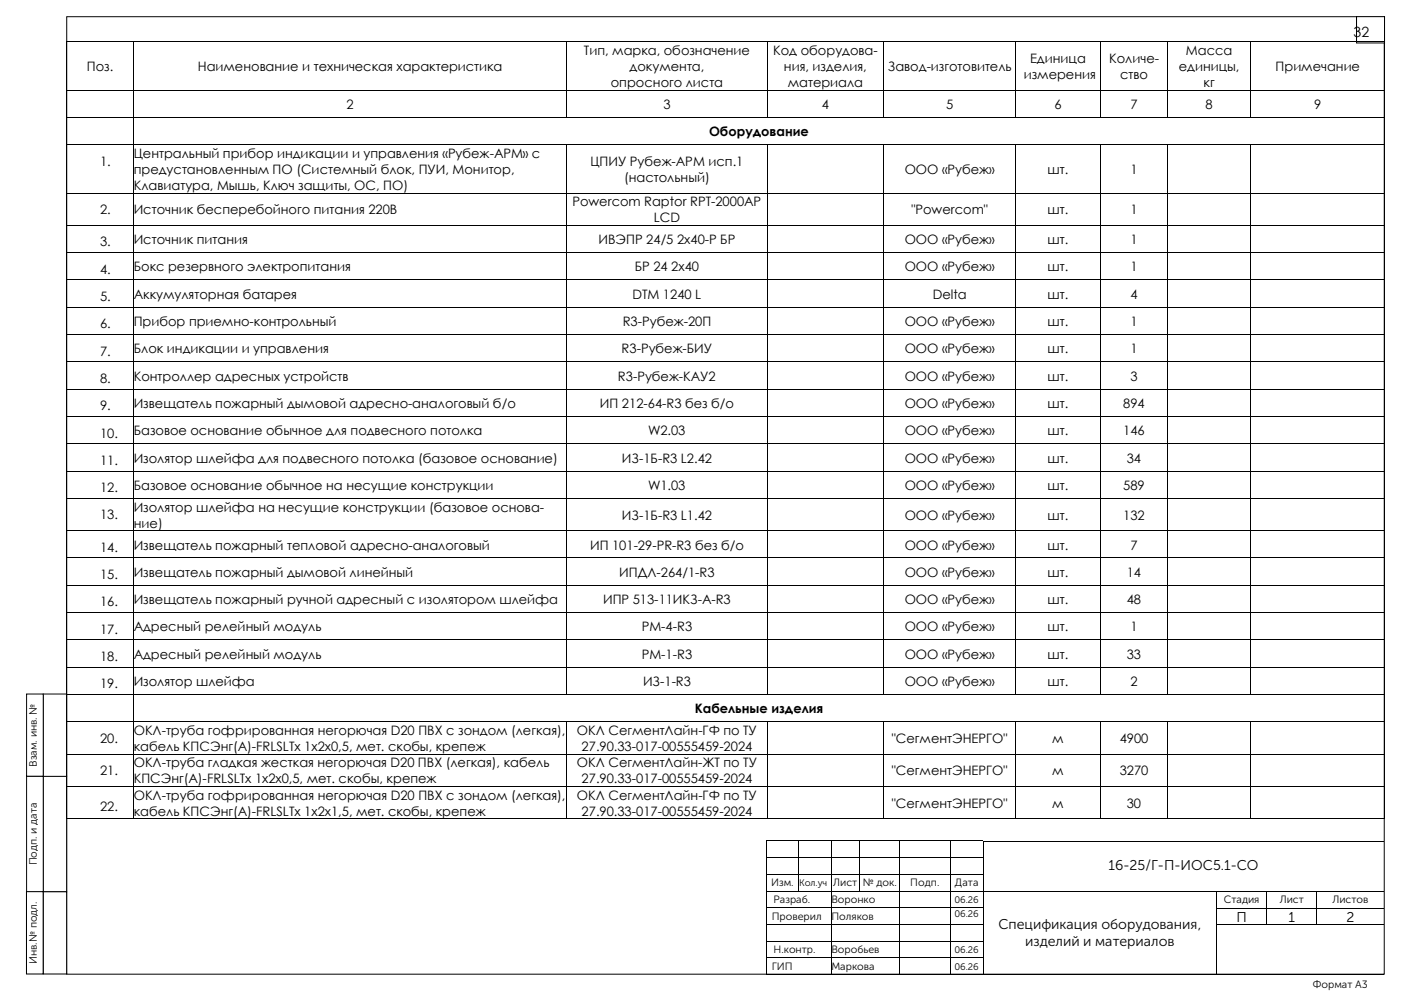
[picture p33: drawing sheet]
<svg xmlns="http://www.w3.org/2000/svg" width="420mm" height="297mm" viewBox="0 0 420 297" stroke-linecap="round" stroke-linejoin="round" font-family="sans-serif">
<defs><g id="words">
<g font-size="4.2">
<text x="405.8" y="11.1">32</text>
<text x="332.4" y="260.7">16-25/Г-П-ИОС5.1-СО</text>
<text x="299.3" y="278.6">Спецификация оборудования,</text>
<text x="370.7" y="276.3">П</text>
<text x="386.3" y="276.3">1</text>
<text x="403.7" y="276.3">2</text>
<text x="307.4" y="283.7">изделий и материалов</text>
</g>
<g font-size="3.9">
<text x="175" y="16.6">Тип, марка, обозначение</text>
<text x="231.8" y="16.6">Код оборудова-</text>
<text x="355.6" y="16.6">Масса</text>
<text x="26" y="21.3">Поз.</text>
<text x="59.3" y="21.3">Наименование и техническая характеристика</text>
<text x="188.8" y="21.3">документа,</text>
<text x="235" y="21.3">ния, изделия,</text>
<text x="266.2" y="21.3">Завод-изготовитель</text>
<text x="306.9" y="23.7">измерения</text>
<text x="308.8" y="19">Единица</text>
<text x="332.5" y="19">Количе-</text>
<text x="335.8" y="23.7">ство</text>
<text x="353.4" y="21.3">единицы,</text>
<text x="382.4" y="21.3">Примечание</text>
<text x="183.1" y="26.1">опросного листа</text>
<text x="236.2" y="26.1">материала</text>
<text x="360.8" y="26.1">кг</text>
<text x="103.9" y="32.6">2</text>
<text x="198.9" y="32.6">3</text>
<text x="246.4" y="32.6">4</text>
<text x="283.6" y="32.6">5</text>
<text x="316.1" y="32.6">6</text>
<text x="338.9" y="32.6">7</text>
<text x="361.4" y="32.6">8</text>
<text x="394" y="32.6">9</text>
<text x="212.6" y="40.9">Оборудование</text>
<text x="40.1" y="47.4">Центральный прибор индикации и управления «Рубеж-АРМ» с</text>
<text x="30" y="49.7">1.</text>
<text x="40.1" y="52.2">предустановленным ПО (Системный блок, ПУИ, Монитор,</text>
<text x="177" y="49.8">ЦПИУ Рубеж-АРМ исп.1</text>
<text x="271.2" y="52.2">ООО «Рубеж»</text>
<text x="314.1" y="52.2">шт.</text>
<text x="338.9" y="52.2">1</text>
<text x="40.1" y="56.9">Клавиатура, Мышь, Ключ защиты, ОС, ПО)</text>
<text x="187.1" y="54.5">(настольный)</text>
<text x="30" y="64.2">2.</text>
<text x="40.1" y="64.2">Источник бесперебойного питания 220В</text>
<text x="171.6" y="61.8">Powercom Raptor RPT-2000AP</text>
<text x="273.3" y="64.2">&quot;Powercom&quot;</text>
<text x="314.1" y="64.2">шт.</text>
<text x="338.9" y="64.2">1</text>
<text x="196" y="66.6">LCD</text>
<text x="30" y="73.9">3.</text>
<text x="40.1" y="73.2">Источник питания</text>
<text x="179.5" y="73.2">ИВЭПР 24/5 2x40-Р БР</text>
<text x="271.2" y="73.2">ООО «Рубеж»</text>
<text x="314.1" y="73.2">шт.</text>
<text x="338.9" y="73.2">1</text>
<text x="30" y="82">4.</text>
<text x="40.1" y="81.4">Бокс резервного электропитания</text>
<text x="190.3" y="81.4">БР 24 2х40</text>
<text x="271.2" y="81.4">ООО «Рубеж»</text>
<text x="314.1" y="81.4">шт.</text>
<text x="338.9" y="81.4">1</text>
<text x="40.1" y="89.5">Аккумуляторная батарея</text>
<text x="189.6" y="89.5">DTM 1240 L</text>
<text x="279.7" y="89.5">Delta</text>
<text x="314.1" y="89.5">шт.</text>
<text x="338.9" y="89.5">4</text>
<text x="30" y="90.3">5.</text>
<text x="30" y="98.4">6.</text>
<text x="40.1" y="97.7">Прибор приемно-контрольный</text>
<text x="186.7" y="97.7">R3-Рубеж-20П</text>
<text x="271.2" y="97.7">ООО «Рубеж»</text>
<text x="314.1" y="97.7">шт.</text>
<text x="338.9" y="97.7">1</text>
<text x="30" y="106.6">7.</text>
<text x="40.1" y="105.9">Блок индикации и управления</text>
<text x="186.4" y="105.9">R3-Рубеж-БИУ</text>
<text x="271.2" y="105.9">ООО «Рубеж»</text>
<text x="314.1" y="105.9">шт.</text>
<text x="338.9" y="105.9">1</text>
<text x="30" y="114.8">8.</text>
<text x="40.1" y="114.1">Контроллер адресных устройств</text>
<text x="185.3" y="114.1">R3-Рубеж-КАУ2</text>
<text x="271.2" y="114.1">ООО «Рубеж»</text>
<text x="314.1" y="114.1">шт.</text>
<text x="338.9" y="114.1">3</text>
<text x="30" y="123">9.</text>
<text x="40.1" y="122.3">Извещатель пожарный дымовой адресно-аналоговый б/о</text>
<text x="179.9" y="122.3">ИП 212-64-R3 без б/о</text>
<text x="271.2" y="122.3">ООО «Рубеж»</text>
<text x="314.1" y="122.3">шт.</text>
<text x="336.8" y="122.3">894</text>
<text x="30" y="131.1">10.</text>
<text x="40.1" y="130.5">Базовое основание обычное для подвесного потолка</text>
<text x="194.3" y="130.5">W2.03</text>
<text x="271.2" y="130.5">ООО «Рубеж»</text>
<text x="314.1" y="130.5">шт.</text>
<text x="336.8" y="130.5">146</text>
<text x="30" y="139.4">11.</text>
<text x="40.1" y="138.6">Изолятор шлейфа для подвесного потолка (базовое основание)</text>
<text x="186.5" y="138.6">ИЗ-1Б-R3 L2.42</text>
<text x="271.2" y="138.6">ООО «Рубеж»</text>
<text x="314.1" y="138.6">шт.</text>
<text x="337.8" y="138.6">34</text>
<text x="30" y="147.5">12.</text>
<text x="40.1" y="146.8">Базовое основание обычное на несущие конструкции</text>
<text x="194.3" y="146.8">W1.03</text>
<text x="271.2" y="146.8">ООО «Рубеж»</text>
<text x="314.1" y="146.8">шт.</text>
<text x="336.8" y="146.8">589</text>
<text x="30" y="155.7">13.</text>
<text x="40.1" y="153.4">Изолятор шлейфа на несущие конструкции (базовое основа-</text>
<text x="186.5" y="155.7">ИЗ-1Б-R3 L1.42</text>
<text x="271.2" y="155.7">ООО «Рубеж»</text>
<text x="314.1" y="155.7">шт.</text>
<text x="336.8" y="155.7">132</text>
<text x="40.1" y="158.2">ние)</text>
<text x="30" y="165.4">14.</text>
<text x="40.1" y="164.7">Извещатель пожарный тепловой адресно-аналоговый</text>
<text x="176.9" y="164.7">ИП 101-29-PR-R3 без б/о</text>
<text x="271.2" y="164.7">ООО «Рубеж»</text>
<text x="314.1" y="164.7">шт.</text>
<text x="338.9" y="164.7">7</text>
<text x="30" y="173.6">15.</text>
<text x="40.1" y="172.9">Извещатель пожарный дымовой линейный</text>
<text x="185.7" y="172.9">ИПДЛ-264/1-R3</text>
<text x="271.2" y="172.9">ООО «Рубеж»</text>
<text x="314.1" y="172.9">шт.</text>
<text x="337.8" y="172.9">14</text>
<text x="30" y="181.8">16.</text>
<text x="40.1" y="181.1">Извещатель пожарный ручной адресный с изолятором шлейфа</text>
<text x="180.8" y="181.1">ИПР 513-11ИКЗ-А-R3</text>
<text x="271.2" y="181.1">ООО «Рубеж»</text>
<text x="314.1" y="181.1">шт.</text>
<text x="337.8" y="181.1">48</text>
<text x="30" y="189.9">17.</text>
<text x="40.1" y="189.3">Адресный релейный модуль</text>
<text x="192.4" y="189.3">РМ-4-R3</text>
<text x="271.2" y="189.3">ООО «Рубеж»</text>
<text x="314.1" y="189.3">шт.</text>
<text x="338.9" y="189.3">1</text>
<text x="40.1" y="197.4">Адресный релейный модуль</text>
<text x="192.4" y="197.4">РМ-1-R3</text>
<text x="271.2" y="197.4">ООО «Рубеж»</text>
<text x="314.1" y="197.4">шт.</text>
<text x="337.8" y="197.4">33</text>
<text x="30" y="198.1">18.</text>
<text x="30" y="206.3">19.</text>
<text x="40.1" y="205.6">Изолятор шлейфа</text>
<text x="192.8" y="205.6">ИЗ-1-R3</text>
<text x="271.2" y="205.6">ООО «Рубеж»</text>
<text x="314.1" y="205.6">шт.</text>
<text x="338.9" y="205.6">2</text>
<text x="208.3" y="213.8">Кабельные изделия</text>
<text x="40.1" y="220.3">ОКЛ-труба гофрированная негорючая D20 ПВХ с зондом (легкая),</text>
<text x="173" y="220.3">ОКЛ СегментЛайн-ГФ по ТУ</text>
<text x="30" y="222.7">20.</text>
<text x="40.1" y="225.1">кабель КПСЭнг(А)-FRLSLTx 1x2x0,5, мет. скобы, крепеж</text>
<text x="174.4" y="225.1">27.90.33-017-00555459-2024</text>
<text x="267.4" y="222.8">&quot;СегментЭНЕРГО&quot;</text>
<text x="315.5" y="222.8">м</text>
<text x="335.7" y="222.8">4900</text>
<text x="30" y="232.4">21.</text>
<text x="40.1" y="230">ОКЛ-труба гладкая жесткая негорючая D20 ПВХ (легкая), кабель</text>
<text x="172.9" y="230">ОКЛ СегментЛайн-ЖТ по ТУ</text>
<text x="267.4" y="232.5">&quot;СегментЭНЕРГО&quot;</text>
<text x="315.5" y="232.5">м</text>
<text x="335.7" y="232.5">3270</text>
<text x="40.1" y="234.8">КПСЭнг(А)-FRLSLTx 1x2x0,5, мет. скобы, крепеж</text>
<text x="40.1" y="239.7">ОКЛ-труба гофрированная негорючая D20 ПВХ с зондом (легкая),</text>
<text x="173" y="239.7">ОКЛ СегментЛайн-ГФ по ТУ</text>
<text x="174.4" y="234.8">27.90.33-017-00555459-2024</text>
<text x="30" y="243.2">22.</text>
<text x="40.1" y="244.5">кабель КПСЭнг(А)-FRLSLTx 1x2x1,5, мет. скобы, крепеж</text>
<text x="174.4" y="244.5">27.90.33-017-00555459-2024</text>
<text x="267.4" y="242.1">&quot;СегментЭНЕРГО&quot;</text>
<text x="315.5" y="242.1">м</text>
<text x="337.8" y="242.1">30</text>
</g>
<g font-size="3.2">
<text x="11.1" y="229.9" transform="rotate(-90 11.1 229.9)">Взам. инв. №</text>
<text x="11.1" y="259.4" transform="rotate(-90 11.1 259.4)">Подп. и дата</text>
<text x="231.2" y="265.7">Изм.</text>
<text x="249.8" y="265.7">Лист</text>
<text x="258.7" y="265.7">№ док.</text>
<text x="272.9" y="265.7">Подп.</text>
<text x="286.3" y="265.7">Дата</text>
<text x="231.4" y="275.8">Проверил</text>
<text x="231.9" y="270.8">Разраб.</text>
<text x="249.3" y="270.8">Воронко</text>
<text x="249.3" y="275.8">Поляков</text>
<text x="366.9" y="270.8">Стадия</text>
<text x="383.7" y="270.8">Лист</text>
<text x="399.5" y="270.8">Листов</text>
<text x="231.9" y="285.8">Н.контр.</text>
<text x="249.3" y="285.8">Воробьев</text>
<text x="11" y="289" transform="rotate(-90 11 289)">Инв.№ подл.</text>
<text x="231.4" y="290.8">ГИП</text>
<text x="249.3" y="290.8">Маркова</text>
<text x="393.6" y="296.2">Формат А3</text>
</g>
<g font-size="2.8">
<text x="239.6" y="265.6">Кол.уч</text>
<text x="286.1" y="270.7">06.26</text>
<text x="286.1" y="275">06.26</text>
<text x="286.1" y="285.7">06.26</text>
<text x="286.1" y="290.7">06.26</text>
</g>
</g></defs>
<g fill="#000">
<path d="M229.7 252.1l.2 .2zM229.7 252l.2 .1zM229.7 257l.2 .3zM239.3 252.1l.3 .2zM239.3 257h.3v.3h-.3zM249 252.1l.3 .2zM249 257h.3v.3h-.3zM257.6 252.1l.3 .2zM257.6 257h.3v.3h-.3zM269.7 252.1l.2 .2zM269.7 257h.2v.3h-.2zM284.7 252.1l.2 .2z"/>
<path d="M284.7 257h.2v.3h-.2zM294.7 252h.2v.3h-.2zM294.7 257h.2v.3h-.2zM229.7 262l.2 .3zM229.7 267l.2 .3zM229.7 272.1l.2 .2zM229.7 277.1l.2 .2zM239.3 262h.3v.3h-.3zM239.3 267h.3v.3h-.3zM249 262h.3v.3h-.3zM249 267h.3v.3h-.3zM249 272.1h.3v.2h-.3z"/>
<path d="M249 277.1h.3v.2h-.3zM257.6 262h.3v.3h-.3zM257.6 267h.3v.3h-.3zM269.7 262h.2v.3h-.2zM269.7 267h.2v.3h-.2zM269.7 272.1h.2v.2h-.2zM269.7 277.1h.2v.2h-.2zM284.7 262h.2v.3h-.2zM284.7 267h.2v.3h-.2zM284.7 272.1h.2v.2h-.2zM284.7 277.1h.2v.2h-.2zM294.7 262h.2v.3h-.2z"/>
<path d="M294.7 267h.2v.3h-.2zM294.7 272.1h.2v.2h-.2zM294.7 277.1h.2v.2h-.2zM364.7 267h.2v.3h-.2zM364.7 272.1h.2v.2h-.2zM364.7 277.1h.2v.2h-.2zM379.7 267h.2v.3h-.2zM379.7 272.1h.2v.2h-.2zM379.7 277.1h.2v.2h-.2zM394.7 267h.2v.3h-.2zM394.7 272.1h.2v.2h-.2zM394.7 277.1h.2v.2h-.2z"/>
<path d="M229.7 282.1l.2 .2zM229.7 287.1l.2 .3zM229.7 292.1l.2 .1zM249 282.1h.3v.2h-.3zM249 287.1h.3v.3h-.3zM249 292.1l.3 .1zM269.7 282.1h.2v.2h-.2zM269.7 287.1h.2v.3h-.2zM269.7 292.1l.2 .1zM284.7 282.1h.2v.2h-.2zM284.7 287.1h.2v.3h-.2zM284.7 292.1l.2 .1z"/>
<path d="M294.7 282.1h.2v.2h-.2zM294.7 287.1h.2v.3h-.2zM294.7 292.1l.2 .1zM364.7 282.1h.2v.2h-.2zM364.7 287.1h.2v.3h-.2zM364.7 292.1l.2 .1z"/>
</g>
<g fill="none" stroke="#000" stroke-width=".3">
<path d="M20 5h395v287h-395zM229.8 252.3v4.7M229.8 257.3v4.7M229.9 252.1h9.4M229.9 257.1h9.4M239.4 252.1h9.6M239.4 252.3v4.7M239.4 257.3v4.7M239.6 257.1h9.4M249.1 252.1h8.5M249.2 252.3v4.7M249.2 257.3v4.7"/>
<path d="M249.3 257.1h8.3M257.7 252.1h12M257.8 252.3v4.7M257.8 257.3v4.7M257.9 257.1h11.8M269.7 252.1h15M269.8 252.3v4.7M269.8 257.3v4.7M269.9 257.1h14.8M284.8 252.1h9.9M284.8 252.3v4.7M284.8 257.3v4.7"/>
<path d="M284.9 257.1h9.8M294.8 252.3v4.7M294.8 257.3v4.7M294.9 252.1h119.9M229.8 262.3v4.7M229.8 267.3v4.8M229.8 272.3v4.8M229.8 277.3v4.8M229.9 262.2h9.4M229.9 267.2h9.4M229.9 272.1h19.1M229.9 277.1h19.1"/>
<path d="M239.4 262.3v4.7M239.6 262.2h9.4M239.6 267.2h9.4M249.2 262.3v4.7M249.2 267.3v4.8M249.2 272.3v4.8M249.2 277.3v4.8M249.3 262.2h8.3M249.3 267.2h8.3M249.3 272.1h20.4M249.3 277.1h20.4M257.8 262.3v4.7"/>
<path d="M257.9 262.2h11.8M257.9 267.2h11.8M269.8 262.3v4.7M269.8 267.3v4.8M269.8 272.3v4.8M269.8 277.3v4.8M269.9 262.2h14.8M269.9 267.2h14.8M269.9 272.1h14.8M269.9 277.1h14.8M284.8 262.3v4.7M284.8 267.3v4.8"/>
<path d="M284.8 272.3v4.8M284.8 277.3v4.8M284.9 262.2h9.8M284.9 267.2h9.8M284.9 272.1h9.8M284.9 277.1h9.8M294.8 262.3v4.7M294.8 267.3v4.8M294.8 272.3v4.8M294.8 277.3v4.8M294.9 267.2h69.8M364.8 267.3v4.8"/>
<path d="M364.8 272.3v4.8M364.8 277.3v4.8M364.9 267.2h14.8M364.9 272.2h14.8M364.9 277.2h14.8M379.8 267.3v4.8M379.8 272.3v4.8M379.9 267.2h14.8M379.9 272.2h14.8M379.9 277.2h14.8M394.8 267.3v4.8M394.8 272.3v4.8"/>
<path d="M394.9 267.2h19.9M394.9 272.2h19.9M394.9 277.2h19.9M229.8 282.3v4.8M229.8 287.4v4.7M229.9 282.1h19.1M229.9 287.1h19.1M229.9 292.1h19.1M249.2 282.3v4.8M249.2 287.4v4.7M249.3 282.1h20.4M249.3 287.1h20.4"/>
<path d="M249.3 292.1h20.4M269.8 282.3v4.8M269.8 287.4v4.7M269.9 282.1h14.8M269.9 287.1h14.8M269.9 292.1h14.8M284.8 282.3v4.8M284.8 287.4v4.7M284.9 282.1h9.8M284.9 287.1h9.8M284.9 292.1h9.8M294.8 282.3v4.8"/>
<path d="M294.8 287.4v4.7M294.9 292.2h69.8M364.8 282.3v4.8M364.8 287.4v4.7M364.9 292.2h49.9"/>
</g>
<g fill="#fff" stroke="#000" stroke-width=".3">
<path d="M13 267.3h7v24.7h-7z" fill-rule="evenodd"/>
<path d="M13 232.7h7v34.6h-7z" fill-rule="evenodd"/>
<path d="M13 208h7v24.7h-7z" fill-rule="evenodd"/>
<path d="M8 208h5v24.7h-5z" fill-rule="evenodd"/>
<path d="M8 232.7h5v34.6h-5z" fill-rule="evenodd"/>
<path d="M7.9 267.3h5v24.7h-5z" fill-rule="evenodd"/>
<path d="M406.7 5h8.4v7.9h-8.4z" fill-rule="evenodd"/>
</g>
<g fill="#000">
<path d="M19.9 12.5l.2 .2zM39.9 12.5l.1 .2zM169.9 12.5l.2 .2zM229.9 12.5l.1 .2zM264.9 12.5l.2 .2zM304.3 12.5l.2 .2zM329.9 12.5l.2 .2zM349.9 12.5l.2 .2zM374.9 12.5l.2 .2zM415 12.5l.1 .2zM19.9 27l.2 .1zM19.9 35.1l.2 .2z"/>
<path d="M39.9 27l.1 .1zM39.9 35.1l.1 .2zM169.9 27l.2 .1zM169.9 35.1l.2 .2zM229.9 27l.1 .1zM229.9 35.1l.1 .2zM264.9 27l.2 .1zM264.9 35.1l.2 .2zM304.3 27l.2 .1zM304.3 35.1l.2 .2zM329.9 27l.2 .1zM329.9 35.1l.2 .2z"/>
<path d="M349.9 27l.2 .1zM349.9 35.1l.2 .2zM374.9 27l.2 .1zM374.9 35.1l.2 .2zM415 27l.1 .1zM415 35.1l.1 .2zM19.9 43.3l.2 .2zM19.9 57.8l.2 .2zM39.9 43.3l.1 .2zM39.9 57.8l.1 .2zM169.9 43.3l.2 .2zM169.9 57.8l.2 .2z"/>
<path d="M229.9 43.3l.1 .2zM229.9 57.8l.1 .2zM264.9 43.3l.2 .2zM264.9 57.8l.2 .2zM304.3 43.3l.2 .2zM304.3 57.8l.2 .2zM329.9 43.3l.2 .2zM329.9 57.8l.2 .2zM349.9 43.3l.2 .2zM349.9 57.8l.2 .2zM374.9 43.3l.2 .2zM374.9 57.8l.2 .2z"/>
<path d="M415 43.3l.1 .2zM415 57.8l.1 .2zM19.9 67.5l.2 .1zM19.9 75.6l.2 .2zM39.9 67.5l.1 .1zM39.9 75.6l.1 .2zM169.9 67.5l.2 .1zM169.9 75.6l.2 .2zM229.9 67.5l.1 .1zM229.9 75.6l.1 .2zM264.9 67.5l.2 .1zM264.9 75.6l.2 .2z"/>
<path d="M304.3 67.5l.2 .1zM304.3 75.6l.2 .2zM329.9 67.5l.2 .1zM329.9 75.6l.2 .2zM349.9 67.5l.2 .1zM349.9 75.6l.2 .2zM374.9 67.5l.2 .1zM374.9 75.6l.2 .2zM415 67.5l.1 .1zM415 75.6l.1 .2zM19.9 83.8l.2 .2zM19.9 92l.2 .2z"/>
<path d="M39.9 83.8l.1 .2zM39.9 92l.1 .2zM169.9 83.8l.2 .2zM169.9 92l.2 .2zM229.9 83.8l.1 .2zM229.9 92l.1 .2zM264.9 83.8l.2 .2zM264.9 92l.2 .2zM304.3 83.8l.2 .2zM304.3 92l.2 .2zM329.9 83.8l.2 .2zM329.9 92l.2 .2z"/>
<path d="M349.9 83.8l.2 .2zM349.9 92l.2 .2zM374.9 83.8l.2 .2zM374.9 92l.2 .2zM415 83.8l.1 .2zM415 92l.1 .2zM19.9 100.2l.2 .2zM19.9 108.4l.2 .1zM19.9 116.6l.2 .2zM39.9 100.2l.1 .2zM39.9 108.4l.1 .1zM39.9 116.6l.1 .2z"/>
<path d="M169.9 100.2l.2 .2zM169.9 108.4l.2 .1zM169.9 116.6l.2 .2zM229.9 100.2l.1 .2zM229.9 108.4l.1 .1zM229.9 116.6l.1 .2zM264.9 100.2l.2 .2zM264.9 108.4l.2 .1zM264.9 116.6l.2 .2zM304.3 100.2l.2 .2zM304.3 108.4l.2 .1zM304.3 116.6l.2 .2z"/>
<path d="M329.9 100.2l.2 .2zM329.9 108.4l.2 .1zM329.9 116.6l.2 .2zM349.9 100.2l.2 .2zM349.9 108.4l.2 .1zM349.9 116.6l.2 .2zM374.9 100.2l.2 .2zM374.9 108.4l.2 .1zM374.9 116.6l.2 .2zM415 100.2l.1 .2zM415 108.4l.1 .1zM415 116.6l.1 .2z"/>
<path d="M19.9 124.8l.2 .1zM19.9 132.9l.2 .2zM39.9 124.8l.1 .1zM39.9 132.9l.1 .2zM169.9 124.8l.2 .1zM169.9 132.9l.2 .2zM229.9 124.8l.1 .1zM229.9 132.9l.1 .2zM264.9 124.8l.2 .1zM264.9 132.9l.2 .2zM304.3 124.8l.2 .1zM304.3 132.9l.2 .2z"/>
<path d="M329.9 124.8l.2 .1zM329.9 132.9l.2 .2zM349.9 124.8l.2 .1zM349.9 132.9l.2 .2zM374.9 124.8l.2 .1zM374.9 132.9l.2 .2zM415 124.8l.1 .1zM415 132.9l.1 .2zM19.9 141.1l.2 .2zM19.9 149.3l.2 .2zM19.9 159l.2 .2zM39.9 141.1l.1 .2z"/>
<path d="M39.9 149.3l.1 .2zM39.9 159l.1 .2zM169.9 141.1l.2 .2zM169.9 149.3l.2 .2zM169.9 159l.2 .2zM229.9 141.1l.1 .2zM229.9 149.3l.1 .2zM229.9 159l.1 .2zM264.9 141.1l.2 .2zM264.9 149.3l.2 .2zM264.9 159l.2 .2zM304.3 141.1l.2 .2z"/>
<path d="M304.3 149.3l.2 .2zM304.3 159l.2 .2zM329.9 141.1l.2 .2zM329.9 149.3l.2 .2zM329.9 159l.2 .2zM349.9 141.1l.2 .2zM349.9 149.3l.2 .2zM349.9 159l.2 .2zM374.9 141.1l.2 .2zM374.9 149.3l.2 .2zM374.9 159l.2 .2zM415 141.1l.1 .2z"/>
<path d="M415 149.3l.1 .2zM415 159l.1 .2zM19.9 167.2l.2 .1zM19.9 175.4l.2 .2zM39.9 167.2l.1 .1zM39.9 175.4l.1 .2zM169.9 167.2l.2 .1zM169.9 175.4l.2 .2zM229.9 167.2l.1 .1zM229.9 175.4l.1 .2zM264.9 167.2l.2 .1zM264.9 175.4l.2 .2z"/>
<path d="M304.3 167.2l.2 .1zM304.3 175.4l.2 .2zM329.9 167.2l.2 .1zM329.9 175.4l.2 .2zM349.9 167.2l.2 .1zM349.9 175.4l.2 .2zM374.9 167.2l.2 .1zM374.9 175.4l.2 .2zM415 167.2l.1 .1zM415 175.4l.1 .2zM19.9 183.6l.2 .1zM19.9 191.7l.2 .2z"/>
<path d="M39.9 183.6l.1 .1zM39.9 191.7l.1 .2zM169.9 183.6l.2 .1zM169.9 191.7l.2 .2zM229.9 183.6l.1 .1zM229.9 191.7l.1 .2zM264.9 183.6l.2 .1zM264.9 191.7l.2 .2zM304.3 183.6l.2 .1zM304.3 191.7l.2 .2zM329.9 183.6l.2 .1zM329.9 191.7l.2 .2z"/>
<path d="M349.9 183.6l.2 .1zM349.9 191.7l.2 .2zM374.9 183.6l.2 .1zM374.9 191.7l.2 .2zM415 183.6l.1 .1zM415 191.7l.1 .2zM19.9 199.9l.2 .2zM19.9 208.1l.2 .2zM19.9 216.3l.2 .2zM39.9 199.9l.1 .2zM39.9 208.1l.1 .2zM39.9 216.3l.1 .2z"/>
<path d="M169.9 199.9l.2 .2zM169.9 208.1l.2 .2zM169.9 216.3l.2 .2zM229.9 199.9l.1 .2zM229.9 208.1l.1 .2zM229.9 216.3l.1 .2zM264.9 199.9l.2 .2zM264.9 208.1l.2 .2zM264.9 216.3l.2 .2zM304.3 199.9l.2 .2zM304.3 208.1l.2 .2zM304.3 216.3l.2 .2z"/>
<path d="M329.9 199.9l.2 .2zM329.9 208.1l.2 .2zM329.9 216.3l.2 .2zM349.9 199.9l.2 .2zM349.9 208.1l.2 .2zM349.9 216.3l.2 .2zM374.9 199.9l.2 .2zM374.9 208.1l.2 .2zM374.9 216.3l.2 .2zM415 199.9l.1 .2zM415 208.1l.1 .2zM415 216.3l.1 .2z"/>
<path d="M19.9 226l.2 .1zM19.9 235.7l.2 .1zM39.9 226l.1 .1zM39.9 235.7l.1 .1zM169.9 226l.2 .1zM169.9 235.7l.2 .1zM229.9 226l.1 .1zM229.9 235.7l.1 .1zM264.9 226l.2 .1zM264.9 235.7l.2 .1zM304.3 226l.2 .1zM304.3 235.7l.2 .1z"/>
<path d="M329.9 226l.2 .1zM329.9 235.7l.2 .1zM349.9 226l.2 .1zM349.9 235.7l.2 .1zM374.9 226l.2 .1zM374.9 235.7l.2 .1zM415 226l.1 .1zM415 235.7l.1 .1zM19.9 245.4l.2 .1zM39.9 245.4l.1 .1zM169.9 245.4l.2 .1zM229.9 245.4l.1 .1z"/>
<path d="M264.9 245.4l.2 .1zM304.3 245.4l.2 .1zM329.9 245.4l.2 .1zM349.9 245.4l.2 .1zM374.9 245.4l.2 .1zM415 245.4l.1 .1z"/>
</g>
<g fill="none" stroke="#000" stroke-width=".3">
<path d="M20 12.7v14.3M20.1 12.6h19.8M40 12.7v14.3M40 12.6h129.9M170 12.7v14.3M170.1 12.6h59.8M230 12.7v14.3M230 12.6h34.9M265 12.7v14.3M265.1 12.6h39.2M304.4 12.7v14.3M304.5 12.6h25.4"/>
<path d="M330 12.7v14.3M330.1 12.6h19.8M350 12.7v14.3M350.1 12.6h24.8M375 12.7v14.3M375.1 12.6h39.9M415 12.7v14.3M20 27.1v8M20 35.3v8M20.1 27.1h19.8M20.1 35.2h19.8M40 27.1v8"/>
<path d="M40 35.3v8M40 27.1h129.9M40 35.2h129.9M170 27.1v8M170.1 27.1h59.8M170.1 35.2h59.8M230 27.1v8M230 27.1h34.9M230 35.2h34.9M265 27.1v8M265.1 27.1h39.2M265.1 35.2h39.2"/>
<path d="M304.4 27.1v8M304.5 27.1h25.4M304.5 35.2h25.4M330 27.1v8M330.1 27.1h19.8M330.1 35.2h19.8M350 27.1v8M350.1 27.1h24.8M350.1 35.2h24.8M375 27.1v8M375.1 27.1h39.9M375.1 35.2h39.9"/>
<path d="M415 27.1v8M415 35.3v8M20 43.5v14.3M20 58v9.5M20.1 43.4h19.8M20.1 57.9h19.8M40 43.5v14.3M40 58v9.5M40 43.4h129.9M40 57.9h129.9M170 43.5v14.3M170 58v9.5"/>
<path d="M170.1 43.4h59.8M170.1 57.9h59.8M230 43.5v14.3M230 58v9.5M230 43.4h34.9M230 57.9h34.9M265 43.5v14.3M265 58v9.5M265.1 43.4h39.2M265.1 57.9h39.2M304.4 43.5v14.3M304.4 58v9.5"/>
<path d="M304.5 43.4h25.4M304.5 57.9h25.4M330 43.5v14.3M330 58v9.5M330.1 43.4h19.8M330.1 57.9h19.8M350 43.5v14.3M350 58v9.5M350.1 43.4h24.8M350.1 57.9h24.8M375 43.5v14.3M375 58v9.5"/>
<path d="M375.1 43.4h39.9M375.1 57.9h39.9M415 43.5v14.3M415 58v9.5M20 67.6v8M20 75.8v8M20.1 67.6h19.8M20.1 75.7h19.8M40 67.6v8M40 75.8v8M40 67.6h129.9M40 75.7h129.9"/>
<path d="M170 67.6v8M170 75.8v8M170.1 67.6h59.8M170.1 75.7h59.8M230 67.6v8M230 75.8v8M230 67.6h34.9M230 75.7h34.9M265 67.6v8M265 75.8v8M265.1 67.6h39.2M265.1 75.7h39.2"/>
<path d="M304.4 67.6v8M304.4 75.8v8M304.5 67.6h25.4M304.5 75.7h25.4M330 67.6v8M330 75.8v8M330.1 67.6h19.8M330.1 75.7h19.8M350 67.6v8M350 75.8v8M350.1 67.6h24.8M350.1 75.7h24.8"/>
<path d="M375 67.6v8M375 75.8v8M375.1 67.6h39.9M375.1 75.7h39.9M415 67.6v8M415 75.8v8M20 84v8M20 92.2v8M20.1 83.9h19.8M20.1 92.1h19.8M40 84v8M40 92.2v8"/>
<path d="M40 83.9h129.9M40 92.1h129.9M170 84v8M170 92.2v8M170.1 83.9h59.8M170.1 92.1h59.8M230 84v8M230 92.2v8M230 83.9h34.9M230 92.1h34.9M265 84v8M265 92.2v8"/>
<path d="M265.1 83.9h39.2M265.1 92.1h39.2M304.4 84v8M304.4 92.2v8M304.5 83.9h25.4M304.5 92.1h25.4M330 84v8M330 92.2v8M330.1 83.9h19.8M330.1 92.1h19.8M350 84v8M350 92.2v8"/>
<path d="M350.1 83.9h24.8M350.1 92.1h24.8M375 84v8M375 92.2v8M375.1 83.9h39.9M375.1 92.1h39.9M415 84v8M415 92.2v8M20 100.4v8M20 108.5v8.1M20 116.8v8M20.1 100.3h19.8"/>
<path d="M20.1 108.5h19.8M20.1 116.7h19.8M40 100.4v8M40 108.5v8.1M40 116.8v8M40 100.3h129.9M40 108.5h129.9M40 116.7h129.9M170 100.4v8M170 108.5v8.1M170 116.8v8M170.1 100.3h59.8"/>
<path d="M170.1 108.5h59.8M170.1 116.7h59.8M230 100.4v8M230 108.5v8.1M230 116.8v8M230 100.3h34.9M230 108.5h34.9M230 116.7h34.9M265 100.4v8M265 108.5v8.1M265 116.8v8M265.1 100.3h39.2"/>
<path d="M265.1 108.5h39.2M265.1 116.7h39.2M304.4 100.4v8M304.4 108.5v8.1M304.4 116.8v8M304.5 100.3h25.4M304.5 108.5h25.4M304.5 116.7h25.4M330 100.4v8M330 108.5v8.1M330 116.8v8M330.1 100.3h19.8"/>
<path d="M330.1 108.5h19.8M330.1 116.7h19.8M350 100.4v8M350 108.5v8.1M350 116.8v8M350.1 100.3h24.8M350.1 108.5h24.8M350.1 116.7h24.8M375 100.4v8M375 108.5v8.1M375 116.8v8M375.1 100.3h39.9"/>
<path d="M375.1 108.5h39.9M375.1 116.7h39.9M415 100.4v8M415 108.5v8.1M415 116.8v8M20 124.9v8M20 133.1v8M20.1 124.8h19.8M20.1 133h19.8M40 124.9v8M40 133.1v8M40 124.8h129.9"/>
<path d="M40 133h129.9M170 124.9v8M170 133.1v8M170.1 124.8h59.8M170.1 133h59.8M230 124.9v8M230 133.1v8M230 124.8h34.9M230 133h34.9M265 124.9v8M265 133.1v8M265.1 124.8h39.2"/>
<path d="M265.1 133h39.2M304.4 124.9v8M304.4 133.1v8M304.5 124.8h25.4M304.5 133h25.4M330 124.9v8M330 133.1v8M330.1 124.8h19.8M330.1 133h19.8M350 124.9v8M350 133.1v8M350.1 124.8h24.8"/>
<path d="M350.1 133h24.8M375 124.9v8M375 133.1v8M375.1 124.8h39.9M375.1 133h39.9M415 124.9v8M415 133.1v8M20 141.3v8M20 149.5v9.5M20 159.2v8M20.1 141.2h19.8M20.1 149.4h19.8"/>
<path d="M20.1 159.1h19.8M40 141.3v8M40 149.5v9.5M40 159.2v8M40 141.2h129.9M40 149.4h129.9M40 159.1h129.9M170 141.3v8M170 149.5v9.5M170 159.2v8M170.1 141.2h59.8M170.1 149.4h59.8"/>
<path d="M170.1 159.1h59.8M230 141.3v8M230 149.5v9.5M230 159.2v8M230 141.2h34.9M230 149.4h34.9M230 159.1h34.9M265 141.3v8M265 149.5v9.5M265 159.2v8M265.1 141.2h39.2M265.1 149.4h39.2"/>
<path d="M265.1 159.1h39.2M304.4 141.3v8M304.4 149.5v9.5M304.4 159.2v8M304.5 141.2h25.4M304.5 149.4h25.4M304.5 159.1h25.4M330 141.3v8M330 149.5v9.5M330 159.2v8M330.1 141.2h19.8M330.1 149.4h19.8"/>
<path d="M330.1 159.1h19.8M350 141.3v8M350 149.5v9.5M350 159.2v8M350.1 141.2h24.8M350.1 149.4h24.8M350.1 159.1h24.8M375 141.3v8M375 149.5v9.5M375 159.2v8M375.1 141.2h39.9M375.1 149.4h39.9"/>
<path d="M375.1 159.1h39.9M415 141.3v8M415 149.5v9.5M415 159.2v8M20 167.3v8.1M20 175.6v8M20.1 167.3h19.8M20.1 175.5h19.8M40 167.3v8.1M40 175.6v8M40 167.3h129.9M40 175.5h129.9"/>
<path d="M170 167.3v8.1M170 175.6v8M170.1 167.3h59.8M170.1 175.5h59.8M230 167.3v8.1M230 175.6v8M230 167.3h34.9M230 175.5h34.9M265 167.3v8.1M265 175.6v8M265.1 167.3h39.2M265.1 175.5h39.2"/>
<path d="M304.4 167.3v8.1M304.4 175.6v8M304.5 167.3h25.4M304.5 175.5h25.4M330 167.3v8.1M330 175.6v8M330.1 167.3h19.8M330.1 175.5h19.8M350 167.3v8.1M350 175.6v8M350.1 167.3h24.8M350.1 175.5h24.8"/>
<path d="M375 167.3v8.1M375 175.6v8M375.1 167.3h39.9M375.1 175.5h39.9M415 167.3v8.1M415 175.6v8M20 183.7v8M20 191.9v8M20.1 183.6h19.8M20.1 191.8h19.8M40 183.7v8M40 191.9v8"/>
<path d="M40 183.6h129.9M40 191.8h129.9M170 183.7v8M170 191.9v8M170.1 183.6h59.8M170.1 191.8h59.8M230 183.7v8M230 191.9v8M230 183.6h34.9M230 191.8h34.9M265 183.7v8M265 191.9v8"/>
<path d="M265.1 183.6h39.2M265.1 191.8h39.2M304.4 183.7v8M304.4 191.9v8M304.5 183.6h25.4M304.5 191.8h25.4M330 183.7v8M330 191.9v8M330.1 183.6h19.8M330.1 191.8h19.8M350 183.7v8M350 191.9v8"/>
<path d="M350.1 183.6h24.8M350.1 191.8h24.8M375 183.7v8M375 191.9v8M375.1 183.6h39.9M375.1 191.8h39.9M415 183.7v8M415 191.9v8M20 200.1v8M20 208.3v8M20 216.5v9.5M20.1 200h19.8"/>
<path d="M20.1 208.2h19.8M20.1 216.4h19.8M40 200.1v8M40 208.3v8M40 216.5v9.5M40 200h129.9M40 208.2h129.9M40 216.4h129.9M170 200.1v8M170 216.5v9.5M170.1 200h59.8M170.1 208.2h59.8"/>
<path d="M170.1 216.4h59.8M230 200.1v8M230 216.5v9.5M230 200h34.9M230 208.2h34.9M230 216.4h34.9M265 200.1v8M265 216.5v9.5M265.1 200h39.2M265.1 208.2h39.2M265.1 216.4h39.2M304.4 200.1v8"/>
<path d="M304.4 216.5v9.5M304.5 200h25.4M304.5 208.2h25.4M304.5 216.4h25.4M330 200.1v8M330 216.5v9.5M330.1 200h19.8M330.1 208.2h19.8M330.1 216.4h19.8M350 200.1v8M350 216.5v9.5M350.1 200h24.8"/>
<path d="M350.1 208.2h24.8M350.1 216.4h24.8M375 200.1v8M375 216.5v9.5M375.1 200h39.9M375.1 208.2h39.9M375.1 216.4h39.9M415 200.1v8M415 208.3v8M415 216.5v9.5M20 226.1v9.6M20 235.8v9.6"/>
<path d="M20.1 226.1h19.8M20.1 235.8h19.8M40 226.1v9.6M40 235.8v9.6M40 226.1h129.9M40 235.8h129.9M170 226.1v9.6M170 235.8v9.6M170.1 226.1h59.8M170.1 235.8h59.8M230 226.1v9.6M230 235.8v9.6"/>
<path d="M230 226.1h34.9M230 235.8h34.9M265 226.1v9.6M265 235.8v9.6M265.1 226.1h39.2M265.1 235.8h39.2M304.4 226.1v9.6M304.4 235.8v9.6M304.5 226.1h25.4M304.5 235.8h25.4M330 226.1v9.6M330 235.8v9.6"/>
<path d="M330.1 226.1h19.8M330.1 235.8h19.8M350 226.1v9.6M350 235.8v9.6M350.1 226.1h24.8M350.1 235.8h24.8M375 226.1v9.6M375 235.8v9.6M375.1 226.1h39.9M375.1 235.8h39.9M415 226.1v9.6M415 235.8v9.6"/>
<path d="M20.1 245.4h19.8M40 245.4h129.9M170.1 245.4h59.8M230 245.4h34.9M265.1 245.4h39.2M304.5 245.4h25.4M330.1 245.4h19.8M350.1 245.4h24.8M375.1 245.4h39.9"/>
</g>
<use href="#words"/>
</svg>
